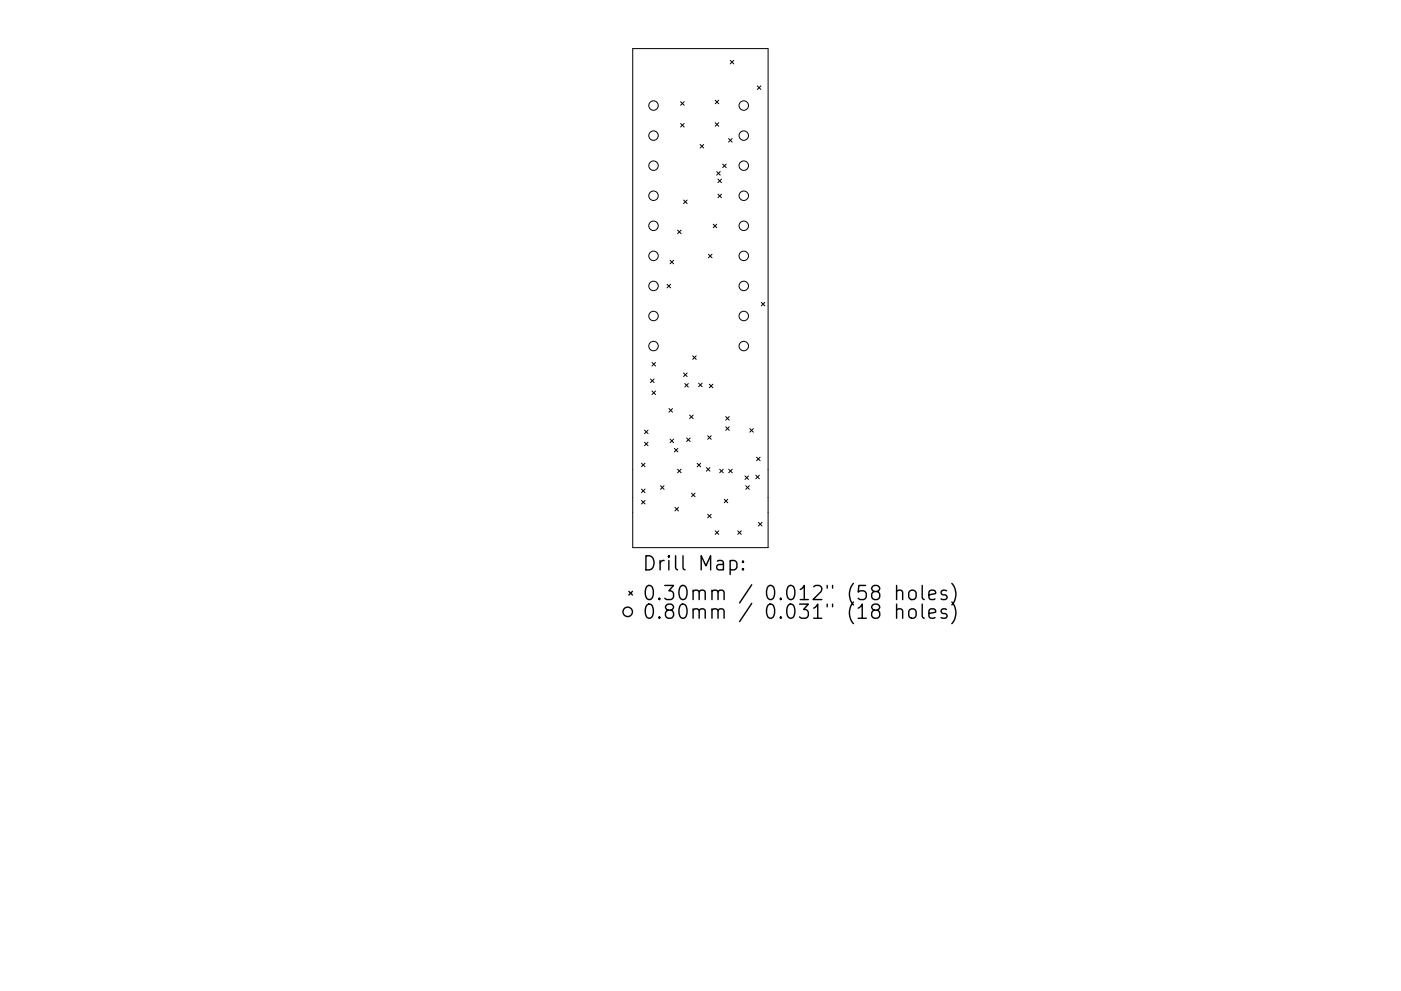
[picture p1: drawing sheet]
<svg xmlns="http://www.w3.org/2000/svg" width="297mm" height="210mm" viewBox="0 0 297 210" stroke-linecap="round" stroke-linejoin="round" font-family="sans-serif">
<defs><g id="words">
<g font-size="4.2">
<text x="136.1" y="121.1">Drill Map:</text>
<text x="136.1" y="127.4">0.30mm / 0.012&quot; (58 holes)</text>
<text x="136.1" y="131.3">0.80mm / 0.031&quot; (18 holes)</text>
</g>
</g></defs>
<g fill="none" stroke="#000" stroke-width=".21">
<path d="M134.2 10.3h28.7v105.9h-28.7zM154.8 12.8l.8 .8M155.6 12.8l-.8 .8M160.6 18.2l.7 .8M161.3 18.2l-.7 .8M144.3 21.6l.8 .7M144.3 26.2l.8 .8M145.1 21.6l-.8 .7M145.1 26.2l-.8 .8M148.4 30.7l.8 .7M149.2 30.7l-.8 .7M151.6 21.3l.8 .7"/>
<path d="M151.6 26l.8 .8M152 36.4l.7 .8M152.2 38l.8 .8M152.4 21.3l-.8 .7M152.4 26l-.8 .8M152.7 36.4l-.7 .8M153 38l-.8 .8M153.2 34.8l.8 .8M154 34.8l-.8 .8M154.5 29.4l.7 .8M155.2 29.4l-.7 .8M142.1 55.2l.7 .8"/>
<path d="M142.8 55.2l-.7 .8M143.7 48.8l.7 .8M144.4 48.8l-.7 .8M144.9 42.4l.8 .8M145.7 42.4l-.8 .8M150.2 53.9l.8 .8M151 53.9l-.8 .8M151.2 47.6l.8 .7M152 47.6l-.8 .7M152.2 41.2l.8 .7M153 41.2l-.8 .7M138.2 76.9l.8 .8"/>
<path d="M139 76.9l-.8 .8M141.4 60.3l.8 .8M142.2 60.3l-.8 .8M144.9 79.1l.8 .8M145.7 79.1l-.8 .8M146.9 75.5l.7 .7M147.6 75.5l-.7 .7M161.4 64.1l.8 .8M162.2 64.1l-.8 .8M136 98.3l.8 .7M136.6 91.3l.8 .7M136.6 93.8l.8 .8"/>
<path d="M136.8 98.3l-.8 .7M137.4 91.3l-.8 .7M137.4 93.8l-.8 .8M137.9 80.4l.8 .8M138.2 83l.8 .7M138.7 80.4l-.8 .8M139 83l-.8 .7M141.8 86.7l.8 .7M142.1 93.2l.7 .7M142.6 86.7l-.8 .7M142.8 93.2l-.7 .7M143 95.1l.7 .8"/>
<path d="M143.7 99.5l.7 .8M143.7 95.1l-.7 .8M144.4 99.5l-.7 .8M145.2 81.4l.7 .7M145.6 92.9l.7 .8M145.9 81.4l-.7 .7M146.2 88.1l.8 .7M146.3 92.9l-.7 .8M147 88.1l-.8 .7M147.8 98.3l.8 .7M148.1 81.3l.8 .8M148.6 98.3l-.8 .7"/>
<path d="M148.9 81.3l-.8 .8M149.8 99.2l.7 .8M150 92.4l.8 .8M150.4 81.5l.7 .8M150.5 99.2l-.7 .8M150.8 92.4l-.8 .8M151.1 81.5l-.7 .8M152.6 99.5l.7 .8M153.3 99.5l-.7 .8M153.9 88.4l.7 .7M153.9 90.5l.7 .8M154.5 99.5l.8 .8"/>
<path d="M154.6 88.4l-.7 .7M154.6 90.5l-.7 .8M155.3 99.5l-.8 .8M159 90.9l.7 .8M159.7 90.9l-.7 .8M160.4 97l.8 .8M161.2 97l-.8 .8M136 103.8l.8 .7M136 106.2l.8 .7M136.8 103.8l-.8 .7M136.8 106.2l-.8 .7M140 103.1l.8 .7"/>
<path d="M140.8 103.1l-.8 .7M143.1 107.6l.8 .8M143.9 107.6l-.8 .8M146.6 104.6l.8 .8M147.4 104.6l-.8 .8M150 109.1l.8 .8M150.8 109.1l-.8 .8M151.6 112.6l.8 .8M152.4 112.6l-.8 .8M153.5 105.9l.8 .8M154.3 105.9l-.8 .8M156.4 112.6l.8 .8"/>
<path d="M157.2 112.6l-.8 .8M157.9 101l.8 .7M158.1 103.1l.8 .7M158.7 101l-.8 .7M158.9 103.1l-.8 .7M160.2 100.8l.8 .8M160.8 110.8l.8 .8M161 100.8l-.8 .8M161.6 110.8l-.8 .8"/>
<circle cx="138.6" cy="28.8" r="1"/>
<circle cx="138.6" cy="22.4" r="1"/>
<circle cx="138.6" cy="35.2" r="1"/>
<circle cx="157.7" cy="28.8" r="1"/>
<circle cx="157.7" cy="22.4" r="1"/>
<circle cx="157.7" cy="35.2" r="1"/>
<circle cx="138.6" cy="47.9" r="1"/>
<circle cx="138.6" cy="54.3" r="1"/>
<circle cx="138.6" cy="41.5" r="1"/>
<circle cx="157.7" cy="47.9" r="1"/>
<circle cx="157.7" cy="54.3" r="1"/>
<circle cx="157.7" cy="41.5" r="1"/>
<circle cx="138.6" cy="60.7" r="1"/>
<circle cx="138.6" cy="67" r="1"/>
<circle cx="138.6" cy="73.4" r="1"/>
<circle cx="157.7" cy="60.7" r="1"/>
<circle cx="157.7" cy="67" r="1"/>
<circle cx="157.7" cy="73.4" r="1"/>
</g>
<g fill="none" stroke="#000" stroke-width=".3">
<path d="M154.8 119.1l.9-.2 .5 .6v.8l-.2 .5-.3 .1-.9-.1M157.5 119.1l.2 .1-.2 .1-.1-.1 .1-.1v.2M133.3 125.5l.8 .7M134.1 125.5l-.8 .7M157.5 120.6l.2 .2-.2 .1-.1-.1 .1-.2v.3M190.1 125.5a.74 .74 0 0 1 1.3 .1v1.6M190.1 129.5a.74 .74 0 0 1 1.3 .1v1.6M190.1 124.2v3M190.1 128.2v3M192.8 125.5a.81 .81 0 0 1 .8-.3 .81 .81 0 0 1 .6 .6v.8a.81 .81 0 0 1-.7 .6 .81 .81 0 0 1-.8-.6v-.8zM192.8 129.5a.81 .81 0 0 1 .8-.3 .81 .81 0 0 1 .6 .5v.9a.81 .81 0 0 1-.7 .6 .81 .81 0 0 1-.8-.6v-.9zM195.5 124.2v2.6l.5 .4"/>
<path d="M195.5 128.2v2.5l.5 .5M197 126.2l1.4-.3-.2-.5-.8-.2-.4 .4v1.2l.1 .3 .3 .1 .8-.1M197 130.2l1.4-.3-.2-.6-.8-.1-.4 .4v1.1l.1 .3 .3 .2 .8-.2M200.7 125.4l-.7-.2-.5 .4 .2 .5 1 .3 .1 .2-.1 .5-.3 .1-.9-.1M200.7 129.3l-.7-.1-.5 .4 .2 .4 1 .3 .1 .3-.1 .4-.3 .2-.9-.2M201.8 123.8a3.4 3.4 0 0 1 0 4.6M201.8 127.7a3.4 3.4 0 0 1 0 4.6"/>
<circle cx="133.1" cy="129.8" r="1"/>
</g>
<use href="#words"/>
</svg>
